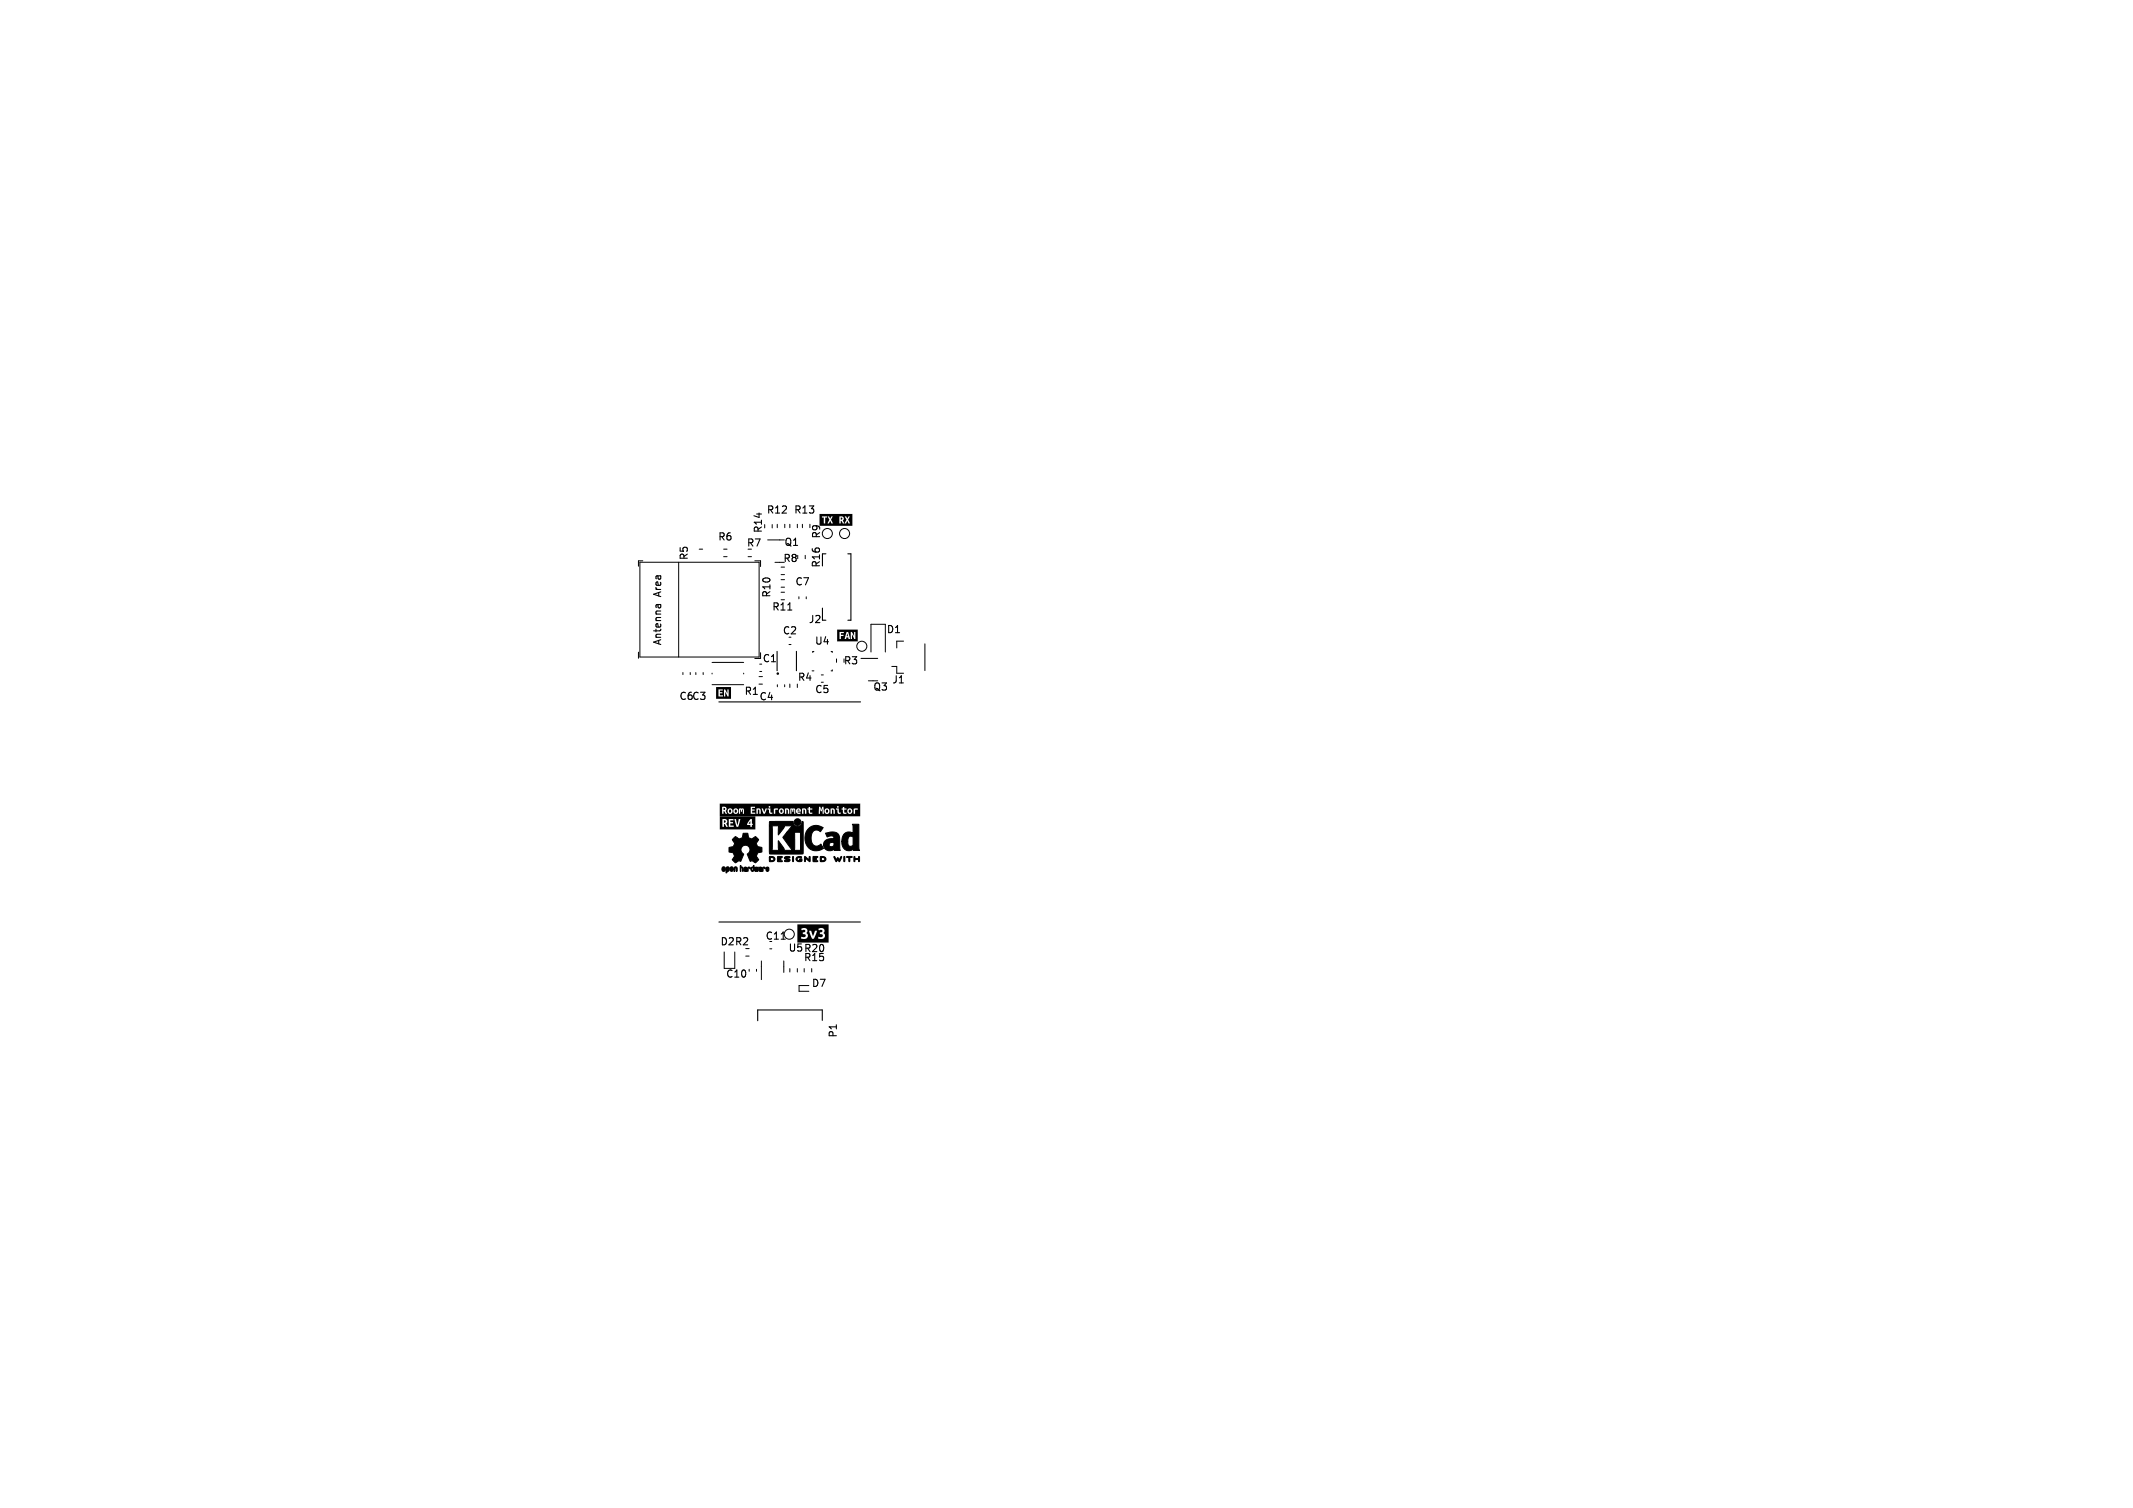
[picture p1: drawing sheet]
<svg xmlns="http://www.w3.org/2000/svg" width="297mm" height="210mm" viewBox="0 0 297 210" stroke-linecap="round" stroke-linejoin="round" font-family="sans-serif">
<defs><g id="words">
<g font-size="1.4">
<text x="106.7" y="71.7">R12</text>
<text x="110.5" y="71.7">R13</text>
<text x="99.9" y="75.5">R6</text>
<text x="103.9" y="76.3">R7</text>
<text x="106.3" y="74.3" transform="rotate(-90 106.3 74.3)">R14</text>
<text x="109.1" y="76.2">Q1</text>
<text x="114.4" y="75.1" transform="rotate(-90 114.4 75.1)">R9</text>
<text x="92.3" y="83.1" transform="rotate(-90 92.3 83.1)">Area</text>
<text x="96" y="78.1" transform="rotate(-90 96 78.1)">R5</text>
<text x="107.5" y="83.3" transform="rotate(-90 107.5 83.3)">R10</text>
<text x="109" y="78.5">R8</text>
<text x="110.6" y="81.7">C7</text>
<text x="114.4" y="79.2" transform="rotate(-90 114.4 79.2)">R16</text>
<text x="92.3" y="90" transform="rotate(-90 92.3 90)">Antenna</text>
<text x="107.4" y="85.2">R11</text>
<text x="108.9" y="88.5">C2</text>
<text x="112.5" y="87">J2</text>
<text x="113.4" y="90">U4</text>
<text x="123.4" y="88.4">D1</text>
<text x="106.1" y="92.4">C1</text>
<text x="111" y="95">R4</text>
<text x="117.4" y="92.7">R3</text>
<text x="124.1" y="95.4">J1</text>
<text x="94.5" y="97.7">C6C3</text>
<text x="103.6" y="97">R1</text>
<text x="105.6" y="97.7">C4</text>
<text x="113.4" y="96.7">C5</text>
<text x="121.5" y="96.4">Q3</text>
<text x="100.2" y="131.8">D2R2</text>
<text x="106.5" y="131.1">C11</text>
<text x="101" y="136.3">C10</text>
<text x="109.7" y="132.7">U5 R20</text>
<text x="111.8" y="134.1">R15</text>
<text x="112.9" y="137.6">D7</text>
<text x="116.7" y="144.6" transform="rotate(-90 116.7 144.6)">P1</text>
</g>
</g></defs>
<g fill="none" stroke="#000" stroke-width=".15">
<path d="M114.5 77.1h.5M118.1 77.1h.4v9.3h-.4M91.6 84.2v.3M92 84.2v.3M92 84.2h-.5l-.2 .1v.2M100.1 97.8h19.7M108.2 90.7v2.7M109.7 85h.6M110.9 90.7v2.7M114.5 84.7v1.7h.5M100.1 128.4h19.7M108.8 130.8h.5"/>
<path d="M114.5 142.1v-1.5h-9v1.6"/>
<circle cx="108.3" cy="93.8" r=".1"/>
</g>
<g fill="#000" stroke="#000" stroke-width=".14">
<path d="M102.1 116.8l.2-.2a.23 .23 0 0 1 .2-.1 .23 .23 0 0 1 .2 .2l.2 .1a.61 .61 0 0 0 .6-.7l.3-.1a.27 .27 0 0 1 .3 .1 .27 .27 0 0 1 .1 .3v.3l.5 .1 .5-.3a.56 .56 0 0 1 .4 .5 .55 .55 0 0 0-.2 .7 .55 .55 0 0 0 .7 .3v.7a.56 .56 0 0 0-.7 .4l-.1 .1 .3 .5-.2 .3a.22 .22 0 0 1-.2 .2 .22 .22 0 0 1-.3-.2l-.2-.1-.2 .1-.3-.8a.2 .2 0 0 1-.1-.3 .64 .64 0 0 0 .1-1 .64 .64 0 0 0-1 .1 .64 .64 0 0 0 .4 1l-.4 .9a.42 .42 0 0 0-.7 .2 .21 .21 0 0 1-.2 0 .21 .21 0 0 1-.1-.2l-.2-.2 .1-.2a.52 .52 0 0 0 0-.6 .52 .52 0 0 0-.5-.2h-.1v-.7a.58 .58 0 0 0 .7-.3 .58 .58 0 0 0-.2-.7zM107.2 119.3a.45 .45 0 0 1 .5 0 .45 .45 0 0 1 .1 .6 .58 .58 0 0 1-.7 0v-.5h.2v.5h.1a.26 .26 0 0 0 .4-.3 .27 .27 0 0 0-.5-.2h-.2zM108.3 119.3h.6v.1h-.5v.2h.4l-.4 .1v.2h.5l-.4 .1a.2 .2 0 0 1-.2 0 .2 .2 0 0 1 0-.3zM109.3 119.4v-.1a.41 .41 0 0 1 .7 .1l-.6 .1a.52 .52 0 0 1 .6 .3l-.1 .1a.51 .51 0 0 1-.7 0l.1-.1a.32 .32 0 0 0 .5 0l-.1-.1a.32 .32 0 0 1-.3 0 .32 .32 0 0 1-.1-.3zM107.2 114.4h3.3a.61 .61 0 0 0 .6 .7 .61 .61 0 0 0 .6-.7l.1 .1v4.3v.1h-.5h-4.1l-.1-3.9h.3l.1 .2v2.9l-.1 .3h1.1l-.1-.3v-1l.7 1 .1 .3h1.2l-1.4-1.8 .6-.7h1l.1 1.7-.1 .8h.9v-.1v-2.4h-1.9l.8-.9h-1.2l-.1 .3-.7 1v-1l.1-.3h-1.4zM110.4 119.3h.1l-.1 .7v-.1zM110.9 119.4l.4-.1 .3 .1h-.3a.24 .24 0 0 0-.3 .3 .24 .24 0 0 0 .4 .2l.1-.1-.1-.1a.19 .19 0 0 1 .3 0 .19 .19 0 0 1-.1 .3 .43 .43 0 0 1-.6 0 .43 .43 0 0 1-.1-.6zM112.1 119.3l.5 .5 .1-.5h.1v.4a.15 .15 0 0 1 0 .3 .15 .15 0 0 1-.2-.1l-.4-.4v.3a.11 .11 0 0 1 0 .2 .11 .11 0 0 1-.2 0 .11 .11 0 0 1 0-.2zM113.2 119.3h.7l-.1 .1h-.5v.2h.4l-.4 .1v.2h.6l-.1 .1h-.4a.2 .2 0 0 1-.2 0 .2 .2 0 0 1 0-.3zM112.6 115.4a1.56 1.56 0 0 1 2-.1l-.3 .5a.85 .85 0 0 0-1.2 .2 1.36 1.36 0 0 0 .4 1.8 .8 .8 0 0 0 .8-.3l.3 .7a1.63 1.63 0 0 1-1.9 0 1.63 1.63 0 0 1-.6-1.8l.1-.5zM114.2 119.3a.56 .56 0 0 1 .8 .4l-.2 .3h-.6v-.1h.3a.26 .26 0 0 0 .4-.3 .26 .26 0 0 0-.4-.2h-.1v.5h-.2zM114.9 116h.2a1.61 1.61 0 0 1 1.7 .2l.1 .4 .1 1.8h-.8v-.2a.88 .88 0 0 1-1 .2 .88 .88 0 0 1-.5-.8h.7a.38 .38 0 0 0 .3 .3 .38 .38 0 0 0 .4-.2v-.3a.44 .44 0 0 0-.7 .2h-.7a1 1 0 0 1 1.3-.8h.1a.54 .54 0 0 0-.4-.4 .54 .54 0 0 0-.5 .2z"/>
<path d="M116.1 119.3l.3 .4 .1-.1a.16 .16 0 0 1 .2-.2 .16 .16 0 0 1 .1 .3h.1l.2-.4h.1l-.3 .7h-.1l-.1-.3-.3 .3zM117.5 119.3h.1v.7h-.1zM117.9 119.3h.8l-.1 .1h-.3v.6l-.1-.1v-.5h-.3zM118.7 114.8h.9v3.2l.1 .4h-.9v-.2a1 1 0 0 1-1.2 .1 1 1 0 0 1-.4-1.1h.8a.46 .46 0 0 0 .2 .6 .46 .46 0 0 0 .6-.1v-1.1a.46 .46 0 0 0-.6-.1 .46 .46 0 0 0-.2 .6v.1h-.8a1.04 1.04 0 0 1 1.4-1.3l.2 .2v-1zM118.9 119.3h.1v.3h.5v-.3h.2v.7h-.2v-.3h-.5v.3h-.1zM100.6 120.8a.29 .29 0 0 1 .4 0 .29 .29 0 0 1-.1 .4 .29 .29 0 0 1-.4 0v-.2h.2v.2l.1-.1v-.3l-.1 .2h-.2zM101.2 120.8a.3 .3 0 0 1 .4 .2 .3 .3 0 0 1-.4 .3v.2l-.1 .1v-.6h.1l.1 .2 .1-.1-.1-.3-.1 .2h-.1zM101.7 120.8a.22 .22 0 0 1 .4 0 .22 .22 0 0 1-.3 .3l.1 .1 .2-.1a.22 .22 0 0 1-.2 .3 .22 .22 0 0 1-.3-.3v-.2h.4l-.1-.1-.3 .1zM102.2 120.8a.25 .25 0 0 1 .4 0 .25 .25 0 0 1 .1 .3v.2l-.2 .1v-.5h-.1l-.1 .4-.1 .1zM103.1 120.6l.1-.1v.3h.3v.5l-.1 .1v-.5l-.1-.1-.1 .5-.1 .1zM103.7 120.8h.1l.2 .1v.4l-.1 .1v-.3l-.2 .1 .1 .1a.17 .17 0 0 1-.2 0 .17 .17 0 0 1-.1-.2 .17 .17 0 0 1 .3-.1l.1-.1-.1-.1-.2 .2zM104.2 120.8a.16 .16 0 0 1 .2 0 .16 .16 0 0 1 0 .2v-.1h-.2l-.1 .5z"/>
<path d="M104.6 120.8h.3l.1-.3v.5a.24 .24 0 0 1-.2 .3 .24 .24 0 0 1-.2-.3h.1v.2a.15 .15 0 0 0 .2-.2 .15 .15 0 0 0-.2-.1v.1h-.1zM105.1 120.8l.1-.1 .1 .5v-.4l.1-.1v.5h.1v-.4l.1-.1-.1 .6h-.4zM105.7 120.8l.2-.1 .2 .2v.4l-.1 .1v-.3l-.2 .1 .1 .1a.17 .17 0 0 1-.2 0 .17 .17 0 0 1-.1-.2 .17 .17 0 0 1 .3-.1l.1-.1-.1-.1-.2 .2zM106.2 120.8h.3l.1 .1-.1 .1-.2-.1-.1 .5zM106.7 120.8a.21 .21 0 0 1 .3 0 .21 .21 0 0 1 .1 .2l-.3 .2 .1 .1 .1-.2a.19 .19 0 0 1-.1 .3 .19 .19 0 0 1-.2-.2v-.2l.3-.1a.12 .12 0 0 0-.2 0 .12 .12 0 0 0-.1 .1z"/>
<circle cx="111.1" cy="114.5" r=".47"/>
</g>
<g fill="none" stroke="#000" stroke-width=".14">
<path d="M89.1 78.3h16.6v13.2h-16.6zM89.5 78.1h-.6v.7M94.5 78.3v13.2M97.4 76.5h.4M100.8 76.5h.4M100.8 77.5h.4M104.2 77.5h.4M105.1 78.1h.8v.8M106.9 75.2h2.3M107.5 73.1v.4M107.9 78.3h1.3M108.2 73v.5"/>
<path d="M109.3 73v.5M110 73v.5M111 73v.5M111.7 73v.5M112.1 77.3v.5M112.8 73v.5M88.9 90.8v.9M95.1 93.7v.2M96.1 93.7v.2M96.9 93.7v.2M97.9 93.7v.2M99.1 92.3h4.4"/>
<path d="M99.1 95.4h4.4M99.1 93.7v.1M103.5 93.7v.1M105.7 95.3h.5M105.7 94.2h.5M105.8 93.5h.3M105.9 90.9v.8h-.8M108.2 95.4v.2M108.8 80h.4M108.8 82.5h.4M108.8 83.5h.4M108.8 80.7h.4"/>
<path d="M108.8 81.8h.4M109.3 95.4v.2M109.9 89.8h.2M110 95.3v.4M111 95.3v.4M111.2 83.1v.3M112.3 83.1v.3M113.1 93.4h.2M113.3 90.7h-.1v.2M114.4 95h.2M114.4 94h.2M115.7 90.7h.2v.2"/>
<path d="M115.9 93.3v.1h-.2M116.5 91.8v.4M119.9 91.7h2.3M120.9 94.8h1.3M121.3 90.8v-3.9h2v3.9M124.2 92.8h.7v1h.9M125.8 89.3h-.9v.9M128.8 89.7v3.7M100.8 132.6v2.3M102.3 132.6v2.3M103.8 133.1h.5M104.3 135v.3"/>
<path d="M105.3 135v.3M106 133.8v2.6M107.2 132.1h.3M109.1 133.8v1.6M110 134.9v.5M111 134.9v.5M112 134.9v.5M112.6 137.2h-1.3v.9h1.3M113 134.9v.5"/>
<circle cx="115.2" cy="74.3" r=".7"/>
<circle cx="117.6" cy="74.3" r=".7"/>
<circle cx="120" cy="90" r=".7"/>
<circle cx="109.9" cy="130.1" r=".7"/>
</g>
<g fill="#000">
<path d="M117.1 72.1l.2 .1v.1l-.2 .1zM114.1 71.6h4.6v1.6h-4.6v-1.3h.3v.2h.3v.8h.7l.2-.4 .2 .4h1.3v-.4h.1a.38 .38 0 0 0 .2 .4 .38 .38 0 0 0 .4-.1l.2-.3 .1 .4h.3l-.3-.5 .2-.5h-.2l-.1 .3-.2-.3h-.2l.3 .5-.3 .5a.47 .47 0 0 1-.1-.7 .42 .42 0 0 0-.6-.3v1h-.9l-.3-.5 .3-.5h-.2l-.2 .3-.2-.3h-.2l.3 .5-.3 .5h-.3v-.8h.3v-.2h-1.1zM99.7 95.7h2.1v1.6h-2.1v-1.3h.3v1h.7v-.2h-.5v-.2h.4v-.2h-.4v-.2h.4v-.2h.2v1h.2v-.7l.3 .7h.2v-1h-.2v.6l-.3-.6h-1.3zM118 88.2l.1 .4h-.2zM116.6 87.7h2.8v1.6h-2.8v-1.3h.3v1h.9l.1-.2h.2l.1 .2h.2l-.3-1h.4v1h.1v-.7l.3 .7h.2v-1h-.2v.6l-.3-.6h-.7l-.3 1h-.5v-.4h.3v-.2h-.3v-.2h.4v-.2h-.9zM100.7 112.5l.3 .1-.1 .2h-.2zM100.8 114.2l.2 .1v.2l-.2 .1zM104.5 114.3v.4h-.3zM100.2 113.7h5v1.8h-5v-.4h.6v-.4h.1l.2 .4h.2l-.2-.4a.34 .34 0 0 0 .2-.4 .34 .34 0 0 0-.3-.2h.5v1h.7v-.1h-.5v-.3h.4v-.2h-.4v-.3h.4v-.1h.2l.1 .7a.35 .35 0 0 0 .4 .3l.1-.2h1.6v.2h.2v-.2h.1v-.2h-.1v-.6h-.2l-.1 .1-.4 .5v.2h-1.1l.2-.8h-.2l-.2 .8-.2-.8h-1.9v1h-.4zM111.1 112.8l.2-.1v.2h-.3zM100.2 111.9h19.6v1.8h-19.6v-.4h.5v-.3h.1l.2 .3h.2l-.2-.3h.3a.35 .35 0 0 0 .4 .4 .35 .35 0 0 0 .3-.4h.1a.34 .34 0 0 0 .5 .3h.5v-.6l.1 .3h.1v-.2h.1v.5h.2v-.6l-.7-.1v.7h-.3a.37 .37 0 0 0 .2-.4 .37 .37 0 0 0-.4-.3 .37 .37 0 0 0-.3 .4l-.1-.1a.35 .35 0 0 0-.4-.3 .35 .35 0 0 0-.3 .4l-.3-.1a.31 .31 0 0 0 .2-.3 .31 .31 0 0 0-.3-.2h3.6v.9h1v-.6h.1l.1 .1v.5h.2v-.5l-.2-.2h.3l.3 .7h.2l.2-.6h.4v.5l.2 .1h.6v-.3h.5h.1a.34 .34 0 0 0 .4 .3h.6v-.6l.2 .1v.5h.5v-.6l.1 .1v.2h.2v-.2h.1v.5h.1v-.3h.1a.4 .4 0 0 0 .6 .3h.5v-.6l.2 .1v.5h.2v-.6h.3v.5l.2 .1h1.4v-.7l.1 .4h.1l.1-.4v.7h.2v-.3h.1a.34 .34 0 0 0 .5 .3h.5v-.6l.2 .1 .1 .5h.1v-.6h.4v.5l.2 .1h.3v-.2h-.3v-.4h.6v.5l.1 .1h.4v-.2l-.3 .1v-.2h.4a.35 .35 0 0 0 .4 .3h.7v-.5h.3v-.2h-.5v.7h-.5a.37 .37 0 0 0 .3-.4 .37 .37 0 0 0-.4-.3 .37 .37 0 0 0-.3 .4h-.4v-.3h.3v-.1h-.3v-.2h-.2v.2h-.2v.1h-.4v-.1h-.4v.1h-.2a.46 .46 0 0 0-.6-.1v.7h-.3a.37 .37 0 0 0 .2-.4 .37 .37 0 0 0-.4-.3 .37 .37 0 0 0-.3 .4h-.1v-.6h1.8l.2 .1 .1-.1-.1-.2-.2 .2h-2l-.1 .4-.2-.4h-.1l-.1 .9h-1h.1v-.2h-.3v-.4h.3v-.1h-.3v-.2h-.2v.2h-.2v.1h-.1a.46 .46 0 0 0-.6-.1v.7h-.3h.1v-.2l-.3 .1-.2-.2h.5a.35 .35 0 0 0-.3-.4 .35 .35 0 0 0-.4 .4l-.1-.1a.27 .27 0 0 0-.1-.3 .27 .27 0 0 0-.3 0h-.3v.7h-.1v-.4a.38 .38 0 0 0-.6-.3v.7h-.4a.37 .37 0 0 0 .3-.4 .37 .37 0 0 0-.4-.3 .37 .37 0 0 0-.4 .4h-.5v-.2h.4v-.2h-.6v.7h-.2h.1l-.1-.2h-.2v-.5h-.4v.1h-.2l.1-.1h-.2l-.2 .5-.2-.5h-.7h-.2v.7h-.1v-.1h-.5v-.3h.4v-.2h-.4v-.2h.4v-.1h1.9l.1 .1 .1-.2h-.1l-.1 .1-6.3-.1-.1 .1v.9h-.4zM111 128.7h4.4v2.6h-4.4v-.6h.5a.55 .55 0 0 0 .7 0 .55 .55 0 0 0 .2-.7l-.1-.1 .1-.3h.2l.5 1.1h.8a.55 .55 0 0 0 .7 0 .55 .55 0 0 0 .1-.7l-.1-.1a.43 .43 0 0 0 .1-.6 .43 .43 0 0 0-.6 0l-.2 .1 .1 .2 .3-.1 .2 .2-.1 .1h-.2v.3h.3l.1 .2-.2 .2-.4-.1-.1 .3h-.6l.5-1.1h-.3l-.3 .8-.2-.8h-.6a.54 .54 0 0 0-.9-.2l.2 .2 .4-.1v.2l-.3 .1v.3l.4 .1-.1 .3-.5-.1-.1 .3h-.5z"/>
<circle cx="101.7" cy="112.9" r=".2"/>
<circle cx="102.5" cy="112.9" r=".2"/>
<circle cx="108.8" cy="112.9" r=".2"/>
<circle cx="115.2" cy="112.9" r=".2"/>
<circle cx="118.3" cy="112.9" r=".2"/>
</g>
<use href="#words"/>
</svg>
